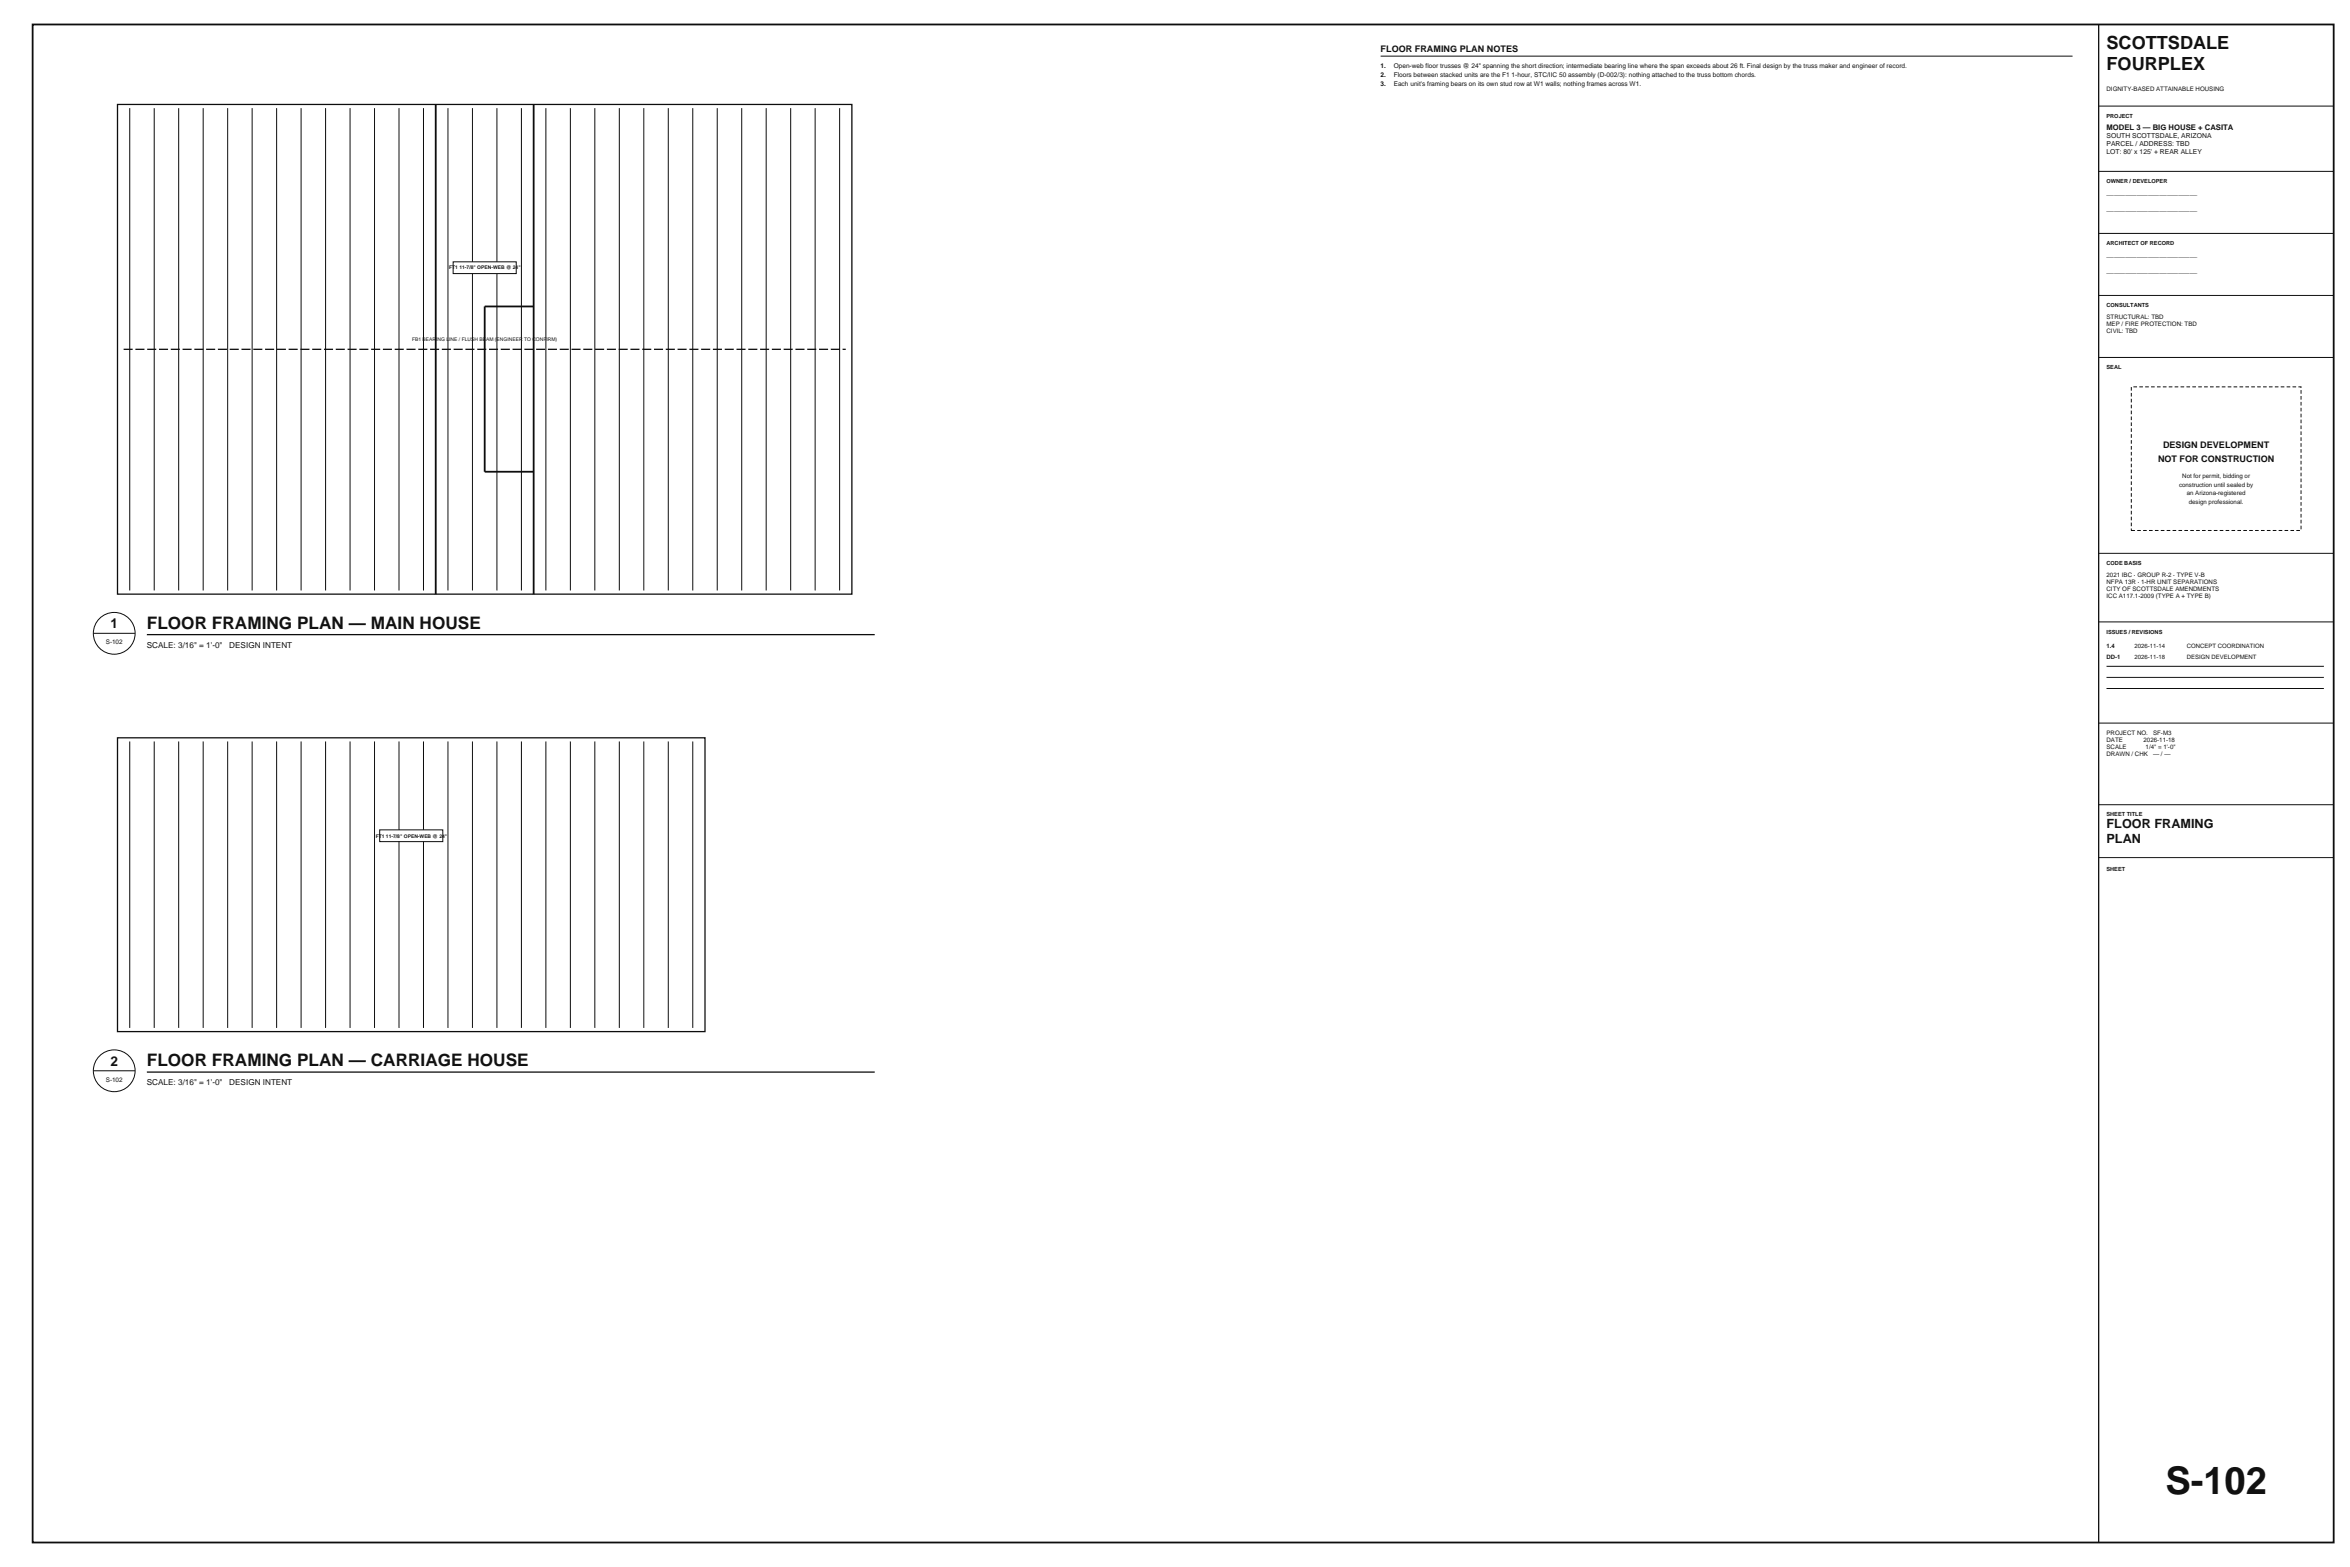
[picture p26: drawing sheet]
<svg xmlns="http://www.w3.org/2000/svg" width="914mm" height="610mm" viewBox="0 0 914 610" stroke-linecap="round" stroke-linejoin="round" font-family="sans-serif">
<defs><g id="words">
<text font-size="14.8" fill="#121212" x="842.6" y="581">S-102</text>
<g font-size="7.1" fill="#121212">
<text x="819.7" y="19">SCOTTSDALE</text>
<text x="819.7" y="27.1">FOURPLEX</text>
</g>
<g font-size="6.7" fill="#121212">
<text x="57.1" y="244.6">FLOOR FRAMING PLAN — MAIN HOUSE</text>
<text x="57.1" y="414.8">FLOOR FRAMING PLAN — CARRIAGE HOUSE</text>
</g>
<g font-size="5.3" fill="#121212">
<text x="43" y="244.3">1</text>
<text x="43" y="414.5">2</text>
</g>
<g font-size="4.9" fill="#121212">
<text x="819.7" y="322.2">FLOOR FRAMING</text>
<text x="819.7" y="327.9">PLAN</text>
</g>
<g font-size="3.5" fill="#121212">
<text x="537.2" y="20.3">FLOOR FRAMING PLAN NOTES</text>
<text x="839.7" y="179.7">NOT FOR CONSTRUCTION</text>
<text x="841.7" y="174.1">DESIGN DEVELOPMENT</text>
</g>
<g font-size="3.2" fill="#121212">
<text x="57.1" y="252">SCALE: 3/16&quot; = 1'-0&quot;</text>
<text x="89.2" y="252">DESIGN INTENT</text>
<text x="57.1" y="422.1">SCALE: 3/16&quot; = 1'-0&quot;</text>
<text x="89.2" y="422.1">DESIGN INTENT</text>
</g>
<text font-size="3" fill="#121212" x="819.7" y="50.4">MODEL 3 — BIG HOUSE + CASITA</text>
<g font-size="2.6" fill="#121212">
<text x="819.7" y="53.9">SOUTH SCOTTSDALE, ARIZONA</text>
<text x="819.7" y="56.9">PARCEL / ADDRESS: TBD</text>
<text x="819.7" y="60">LOT: 80' x 125' + REAR ALLEY</text>
<text x="819.7" y="75.8">________________________</text>
<text x="819.7" y="81.9">________________________</text>
<text x="819.7" y="99.9">________________________</text>
<text x="819.7" y="106">________________________</text>
</g>
<g font-size="2.5" fill="#121212">
<text x="537.2" y="26.4">1.</text>
<text x="537.2" y="30">2.</text>
<text x="542.3" y="26.4">Open-web floor trusses @ 24&quot; spanning the short direction; intermediate bearing line where the span exceeds about 26 ft. Final design by the truss maker and engineer of record.</text>
<text x="542.3" y="30">Floors between stacked units are the F1 1-hour, STC/IIC 50 assembly (D-002/3): nothing attached to the truss bottom chords.</text>
<text x="537.2" y="33.5">3.</text>
<text x="542.3" y="33.5">Each unit's framing bears on its own stud row at W1 walls; nothing frames across W1.</text>
<text x="41.2" y="250.7">S-102</text>
<text x="41.2" y="420.9">S-102</text>
</g>
<g font-size="2.4" fill="#121212">
<text x="819.7" y="35.2">DIGNITY-BASED ATTAINABLE HOUSING</text>
<text x="819.7" y="124.1">STRUCTURAL: TBD</text>
<text x="819.7" y="126.8">MEP / FIRE PROTECTION: TBD</text>
<text x="819.7" y="129.6">CIVIL: TBD</text>
<text x="847.9" y="189.4">construction until sealed by</text>
<text x="849.1" y="186.1">Not for permit, bidding or</text>
<text x="850.9" y="192.7">an Arizona-registered</text>
<text x="851.7" y="196">design professional.</text>
<text x="819.7" y="224.4">2021 IBC · GROUP R-2 · TYPE V-B</text>
<text x="819.7" y="227.2">NFPA 13R · 1-HR UNIT SEPARATIONS</text>
<text x="819.7" y="229.9">CITY OF SCOTTSDALE AMENDMENTS</text>
<text x="819.7" y="232.7">ICC A117.1-2009 (TYPE A + TYPE B)</text>
<text x="819.7" y="285.9">PROJECT NO.</text>
<text x="837.8" y="285.9">SF-M3</text>
<text x="819.7" y="288.6">DATE</text>
<text x="819.7" y="291.4">SCALE</text>
<text x="834.1" y="288.6">2026-11-18</text>
<text x="834.9" y="291.4">1/4&quot; = 1'-0&quot;</text>
<text x="819.7" y="294.2">DRAWN / CHK</text>
<text x="837.8" y="294.2">— / —</text>
</g>
<g font-size="2.3" fill="#121212">
<text x="819.7" y="252.1">1.4</text>
<text x="819.7" y="256.4">DD-1</text>
<text x="830.6" y="252.1">2026-11-14</text>
<text x="830.6" y="256.4">2026-11-18</text>
<text x="850.9" y="252.1">CONCEPT COORDINATION</text>
<text x="850.9" y="256.4">DESIGN DEVELOPMENT</text>
</g>
<g font-size="2.2" fill="#121212">
<text x="819.7" y="45.8">PROJECT</text>
<text x="819.7" y="71.2">OWNER / DEVELOPER</text>
<text x="819.7" y="95.4">ARCHITECT OF RECORD</text>
<text x="819.7" y="119.5">CONSULTANTS</text>
<text x="819.7" y="143.6">SEAL</text>
<text x="819.7" y="219.8">CODE BASIS</text>
<text x="819.7" y="246.5">ISSUES / REVISIONS</text>
<text x="819.7" y="317.6">SHEET TITLE</text>
<text x="819.7" y="338.7">SHEET</text>
</g>
<g font-size="1.9" fill="#121212">
<text x="174.8" y="104.8">FT1 11-7/8&quot; OPEN-WEB @ 24&quot;</text>
<text x="160.3" y="132.6">FB1 BEARING LINE / FLUSH BEAM (ENGINEER TO CONFIRM)</text>
<text x="146.2" y="325.8">FT1 11-7/8&quot; OPEN-WEB @ 24&quot;</text>
</g>
</g></defs>
<path d="M45.7 40.6h285.8v190.5h-285.8z" fill="none" stroke="#0d0d0d" stroke-width=".5"/>
<path d="M169.5 40.6v190.5M207.6 40.6v190.5M207.6 119.2h-19v64.3h19" fill="none" stroke="#0d0d0d" stroke-width=".7" stroke-linecap="butt"/>
<g fill="none" stroke="#0d0d0d" stroke-width=".39">
<path d="M50.5 42.1v187.6M60 42.1v187.6M69.5 42.1v187.6M79.1 42.1v187.6M88.6 42.1v187.6M98.1 42.1v187.6M107.6 42.1v187.6M117.2 42.1v187.6M126.7 42.1v187.6M136.2 42.1v187.6M145.7 42.1v187.6M155.3 42.1v187.6"/>
<path d="M164.8 42.1v187.6M174.3 42.1v187.6M183.8 42.1v187.6M193.4 42.1v187.6M202.9 42.1v187.6M212.4 42.1v187.6M221.9 42.1v187.6M231.5 42.1v187.6M241 42.1v187.6M250.5 42.1v187.6M260 42.1v187.6M269.6 42.1v187.6"/>
<path d="M279.1 42.1v187.6M288.6 42.1v187.6M298.1 42.1v187.6M307.7 42.1v187.6M317.2 42.1v187.6M326.7 42.1v187.6"/>
</g>
<path d="M48.1 135.9h281" fill="none" stroke="#0d0d0d" stroke-width=".5" stroke-dasharray="3.5 1.1" stroke-linecap="butt"/>
<g fill="#fff" stroke="#0d0d0d" stroke-width=".39">
<path d="M176.3 101.9h24.6v4.5h-24.6z" fill-rule="evenodd"/>
<circle cx="44.4" cy="246.4" r="8.1"/>
</g>
<g fill="none" stroke="#0d0d0d" stroke-width=".39">
<path d="M36.3 246.4h16.3M50.5 288.4v111.5M60 288.4v111.5M69.5 288.4v111.5M79.1 288.4v111.5M88.6 288.4v111.5M98.1 288.4v111.5M107.6 288.4v111.5M117.2 288.4v111.5M126.7 288.4v111.5M136.2 288.4v111.5M145.7 288.4v111.5"/>
<path d="M155.3 288.4v111.5M164.8 288.4v111.5M174.3 288.4v111.5M183.8 288.4v111.5M193.4 288.4v111.5M202.9 288.4v111.5M212.4 288.4v111.5M221.9 288.4v111.5M231.5 288.4v111.5M241 288.4v111.5M250.5 288.4v111.5M260 288.4v111.5"/>
<path d="M269.6 288.4v111.5"/>
</g>
<path d="M57.1 246.9h283.3M45.7 287h228.6v114.3h-228.6z" fill="none" stroke="#0d0d0d" stroke-width=".5"/>
<g fill="#fff" stroke="#0d0d0d" stroke-width=".39">
<path d="M147.7 322.8h24.6v4.6h-24.6z" fill-rule="evenodd"/>
<circle cx="44.4" cy="416.6" r="8.1"/>
</g>
<g fill="none" stroke="#0d0d0d" stroke-width=".39">
<path d="M537.2 21.8h269.2M816.6 41.3h91.4M816.6 66.7h91.4M816.6 90.8h91.4M816.6 114.9h91.4M816.6 139.1h91.4M816.6 215.3h91.4M816.6 241.9h91.4M819.7 259.2h84.5M819.7 263.5h84.5M819.7 267.8h84.5M816.6 281.3h91.4"/>
<path d="M816.6 313.1h91.4M816.6 333.6h91.4M36.3 416.6h16.3"/>
</g>
<path d="M816.6 9.5v590.6M57.1 417.1h283.3" fill="none" stroke="#0d0d0d" stroke-width=".5"/>
<path d="M12.7 9.5h895.3v590.6h-895.3z" fill="none" stroke="#0d0d0d" stroke-width=".7" stroke-linecap="butt"/>
<path d="M829.3 150.5h66v55.9h-66z" fill="none" stroke="#0d0d0d" stroke-width=".39" stroke-dasharray="1.4 .9" stroke-linecap="butt"/>
<use href="#words"/>
</svg>
